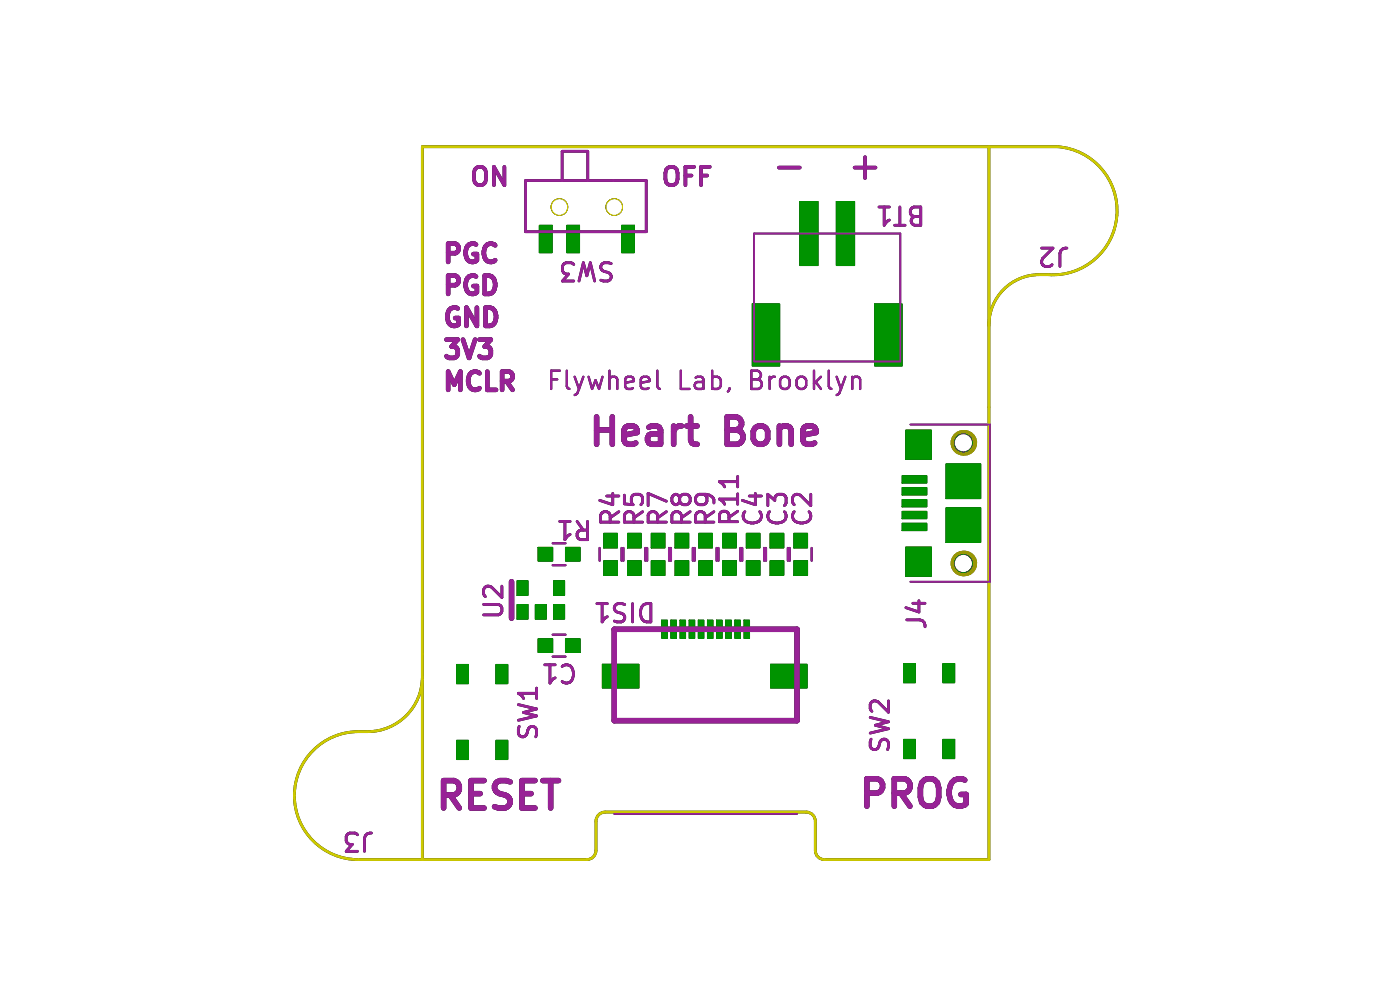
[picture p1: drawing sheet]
<svg xmlns="http://www.w3.org/2000/svg" width="297mm" height="210mm" viewBox="0 0 297 210" stroke-linecap="round" stroke-linejoin="round" font-family="sans-serif">
<path d="M100.7 36a1.3 1.3 0 0 1 1.5-.6 1.3 1.3 0 0 1 .9 1.3v1.3a1.29 1.29 0 0 1-1.3 1.3 1.29 1.29 0 0 1-1.3-1.3v-1.3zM107 35.4v3.9l-2.2-3.9v3.9M141.3 36a1.3 1.3 0 0 1 1.5-.6 1.3 1.3 0 0 1 .9 1.3v1.3a1.29 1.29 0 0 1-1.2 1.3 1.29 1.29 0 0 1-1.3-1.3v-1.3zM145.4 37.2h1.3M147.3 35.4h-1.9v3.9M148.7 37.2h1.3M150.6 35.4h-1.9v3.9M165.2 35.6h4.5M181.3 35.6h4.4M183.5 33.3v4.5" fill="none" stroke="#000" stroke-width=".78"/>
<g fill="none" stroke="#000" stroke-width=".97">
<path d="M95.1 53.7h1.5a1.05 1.05 0 0 0 .7-1 1.05 1.05 0 0 0-.7-1h-1.5v3.9M101 51.9a1.49 1.49 0 0 0-1.6 0 1.49 1.49 0 0 0-.6 1.4 1.64 1.64 0 0 0 .4 1.8 1.64 1.64 0 0 0 1.8 .3l.2-.2v-1.3h-.8M101 58.7a1.49 1.49 0 0 0-1.6 0 1.49 1.49 0 0 0-.6 1.4 1.64 1.64 0 0 0 .4 1.8 1.64 1.64 0 0 0 1.8 .3l.2-.2v-1.3h-.8M102.8 58.5h1a2.12 2.12 0 0 1 .9 3.3l-.4 .4-.5 .1h-1zM105 52.1a1.45 1.45 0 0 0-1.6-.3 1.45 1.45 0 0 0-.8 1.5 1.64 1.64 0 0 0 .5 1.8 1.64 1.64 0 0 0 1.8 .3l.1-.2M94.7 72h2.4l-1.3 1.5a1.05 1.05 0 0 1 1.3 .8v.9l-.4 .5-.3 .2h-1.1l-.6-.4M95.1 60.5h1.5a1.05 1.05 0 0 0 .7-1 1.05 1.05 0 0 0-.7-1h-1.5v3.8M97.1 65.4a1.49 1.49 0 0 0-1.6 .1 1.49 1.49 0 0 0-.6 1.4 1.64 1.64 0 0 0 .4 1.8 1.64 1.64 0 0 0 1.8 .2l.2-.1v-1.3h-.7M98.2 72l1.3 3.9 1.3-3.9M101.2 65.3v3.8l-2.2-3.8v3.8M101.7 72h2.4l-1.3 1.5a1.05 1.05 0 0 1 1.3 .8v.9l-.3 .5-.4 .2h-1.1l-.6-.4M101.7 79.2a1.45 1.45 0 0 0-1.6-.2 1.45 1.45 0 0 0-.8 1.5 1.64 1.64 0 0 0 .5 1.7 1.64 1.64 0 0 0 1.7 .3l.2-.2"/>
<path d="M103 65.3h.9a2.12 2.12 0 0 1 1 3.3l-.4 .3-.6 .2h-.9zM103.4 78.8v3.9h1.8M95.1 82.7v-3.9l1.3 2.8 1.3-2.8v3.9M106.5 80.9h1.5a1.05 1.05 0 0 0 .8-1.1 1.05 1.05 0 0 0-.8-1h-1.5v3.9M107.4 80.9l1.3 1.8"/>
</g>
<g fill="none" stroke="#000" stroke-width=".58">
<path d="M209.8 31.1v151.2h-34.9a1.94 1.94 0 0 1-1.9-1.9v-6.2a1.94 1.94 0 0 0-2-1.9h-42.6a1.94 1.94 0 0 0-2 1.9v6.2a1.94 1.94 0 0 1-1.9 1.9h-48.5a13.6 13.6 0 0 1-13.5-13.5 13.6 13.6 0 0 1 13.5-13.6 12.1 12.1 0 0 0 12.4-6.5 11.6 11.6 0 0 0 1.2-5.1v-112.5h134.7a13.6 13.6 0 0 1 12.6 14.6 13.6 13.6 0 0 1-14.5 12.6 11.2 11.2 0 0 0-10.7 4.5 10.6 10.6 0 0 0-1.9 6.1M186.5 43.9h2.2M187.6 43.9v3.9l.7-.9 .4-.2M189.8 47.8h2.2M190.9 43.9v3.9M193.3 44.3l.6-.4h1.4v3.9h-1.3a.94 .94 0 0 1-.7-.9 .94 .94 0 0 1 .7-1 1.02 1.02 0 0 1-.8-.6 1.02 1.02 0 0 1 .1-1zM194 45.9h1.3M221 52.6h2.4l-2.2 2.2a1.05 1.05 0 0 0 .5 1.7h.9l.6-.4M226.3 52.6a1.25 1.25 0 0 0-1.4 1.1v2.8M118.7 110.6h2.2M119.8 110.6v3.9l.4-.6 .7-.5M122.4 110.6l1.3 1.8"/>
<path d="M124.6 110.6v3.9h-1.4a1.05 1.05 0 0 1-.8-1 1.05 1.05 0 0 1 .8-1.1h1.4M128.7 105.2h2.6M129.4 110.8v-1.5a1.05 1.05 0 0 0-1-.8 1.05 1.05 0 0 0-1 .8v1.5h3.9M130 104.7v2.4l-2.8-1M131.3 108.5l-1.9 1.3M132.5 105v1.9l1.8 .2-.4-.6v-.9l.2-.4 .6-.4h.9l.4 .2 .3 .6v.9l-.3 .6M134.5 110.8v-1.5a1.05 1.05 0 0 0-1-.8 1.05 1.05 0 0 0-1 .8v1.5h3.8M136.3 108.5l-1.8 1.3M139.5 110.8v-1.5a1.05 1.05 0 0 0-1-.8 1.05 1.05 0 0 0-1 .8v1.5h3.9M141.4 108.5l-1.9 1.3M141.4 106.3l-3.9-1.6v2.6M144.2 105.6a.84 .84 0 0 0-.8-.8 .84 .84 0 0 0-.9 .8v.7a.84 .84 0 0 0 .9 .8 .84 .84 0 0 0 .8-.8"/>
<path d="M144.2 105.6l.2-.4 .5-.4h.8l.5 .4 .2 .4v.7l-.2 .4-.5 .4h-.8l-.3-.2-.4-.6M144.2 105.6v.7M144.6 110.8v-1.5a1.05 1.05 0 0 0-1.1-.8 1.05 1.05 0 0 0-1 .8v1.5h3.9M146.4 108.5l-1.8 1.3M149.2 104.8l.6 .4 .2 .4v.7l-.2 .4-.6 .4h-.9l-.5-.4-.2-.4v-.7l.3-.6a2.57 2.57 0 0 1 3.6 1v.7M149.6 110.8v-1.5a1.05 1.05 0 0 0-1-.8 1.05 1.05 0 0 0-1 .8v1.5h3.9M151.5 108.5l-1.9 1.3M154.6 110.7v-1.5a1.05 1.05 0 0 0-1-.8 1.05 1.05 0 0 0-1 .8v1.5h3.9M156.5 108.5l-1.9 1.2M156.5 101.1v2.2M156.5 104.8v2.2M156.5 105.9h-3.9l.9 .7 .2 .4"/>
<path d="M156.5 102.2h-3.9l.9 .7 .2 .4M158 108.5a1.45 1.45 0 0 0-.2 1.7 1.45 1.45 0 0 0 1.5 .7 1.64 1.64 0 0 0 1.8-.4 1.64 1.64 0 0 0 .2-1.8l-.1-.2M158.9 105.2h2.6M160.2 104.7v2.4l-2.7-1M162.9 107.3v-2.5l1.5 1.3a1.05 1.05 0 0 1 .7-1.3h.9l.6 .4 .2 .4v1.1l-.4 .6M163.3 108.5a1.45 1.45 0 0 0-.2 1.7 1.45 1.45 0 0 0 1.5 .7 1.64 1.64 0 0 0 1.7-.4 1.64 1.64 0 0 0 .3-1.8l-.2-.2M168.5 108.5a1.45 1.45 0 0 0-.2 1.7 1.45 1.45 0 0 0 1.5 .7 1.64 1.64 0 0 0 1.7-.4 1.64 1.64 0 0 0 .3-1.8l-.2-.2M172 104.8v2.5l-2.2-2.3a1.05 1.05 0 0 0-1.7 .6v.9l.4 .6M102.6 128.2h3.1l.6 .4 .2 .4v.7l-.2 .4-.6 .3h-3.1M106.5 124.3v2.4l-2.2-2.2a1.05 1.05 0 0 0-1.7 .6v.9l.4 .6M126.6 128h2.2M127.7 128v3.9l.4-.5 .7-.6"/>
<path d="M132.5 128.2l-.5-.2h-.9a.94 .94 0 0 0-.8 1 .94 .94 0 0 0 .8 .9 1.42 1.42 0 0 1 1.4 .9 .99 .99 0 0 1-.7 1.1h-.9l-.6-.2M134.2 128v3.9M136.6 128.2l.6-.2h.9v3.9h-.9a2.12 2.12 0 0 1-1-3.3zM89.6 144v38.3M110 149.5l3.8 .9-2.7 .7 2.7 .8-3.8 .9M110.1 154.1l-.1 .5v1a.94 .94 0 0 0 .9 .7 .94 .94 0 0 0 .9-.7 1.42 1.42 0 0 1 .9-1.5 .99 .99 0 0 1 1.1 .7v.9l-.1 .6M113.8 146v2.2M113.8 147.1h-3.8l.9 .7 .2 .4M115.6 141h2.2M116.7 141v3.9l.7-.9 .4-.2M119.3 141.4a1.45 1.45 0 0 1 1.6-.2 1.45 1.45 0 0 1 .8 1.5 1.64 1.64 0 0 1-.5 1.7 1.64 1.64 0 0 1-1.8 .3l-.1-.2M184.6 152.2l3.9 .9-2.8 .7 2.8 .8-3.9 .9"/>
<path d="M184.8 156.8l-.2 .6v.9a.94 .94 0 0 0 .9 .7 .94 .94 0 0 0 1-.7 1.42 1.42 0 0 1 .9-1.5 .99 .99 0 0 1 1.1 .7v1l-.2 .5M188.5 148.7v2.4l-2.2-2.2a1.05 1.05 0 0 0-1.7 .5v.9l.4 .6M75.8 177.1l-.5-.4h-1.1l-.4 .2-.4 .6v.9a1.05 1.05 0 0 0 1.3 .7l-1.3 1.5h2.4M78.8 176.7a1.25 1.25 0 0 0-1.5 1.1v2.8"/>
</g>
<g fill="none" stroke="#000" stroke-width="1.2">
<path d="M126.6 88.4v5.8M126.6 91.2h3.3M129.9 88.4v5.8M132.4 92.3l2.8-.6v-.5l-.3-.6-.6-.2h-1.1l-.5 .2-.3 .6v2.2l.3 .6 .5 .2h1.1l.6-.2M137.7 90.6l.5-.2h1.1l.6 .2 .2 .6v3M140.1 91.7l-.5 .3h-1.4a1.14 1.14 0 0 0-.9 1.1 1.14 1.14 0 0 0 .9 1.1h1.4l.5-.2M142.9 90.4v3.8M144.6 90.4a1.48 1.48 0 0 0-1.7 1.1M145.7 90.4h2.2M146.5 88.4v5l.3 .6 .5 .2h.6M154.3 91.2h1.9M154.3 88.4h1.9a1.41 1.41 0 0 1 1.1 1.4 1.41 1.41 0 0 1-1.1 1.4 1.55 1.55 0 0 1 1.4 1.4 1.55 1.55 0 0 1-1.1 1.6h-2.2z"/>
<path d="M160.4 90.6a1.58 1.58 0 0 1 2.5 .9v1.6a1.58 1.58 0 0 1-1.6 1.2 1.58 1.58 0 0 1-1.5-1.2v-1.6zM165.3 90.9a1.44 1.44 0 0 1 2.5 .3v3M165.3 90.4v3.8M170.3 92.3l2.8-.6v-.5l-.3-.6-.5-.2h-1.1l-.6 .2-.3 .6v2.2l.3 .6 .6 .2h1.1l.5-.2M108.5 123.4v7.7M130.3 133.5h38.8v19.4h-38.8zM94.1 168.6h2.2a1.58 1.58 0 0 0 1.2-1.5 1.58 1.58 0 0 0-1.2-1.5h-2.2v5.8M95.5 168.6l1.9 2.8M99.9 168.4h2M102.7 165.6h-2.8v5.8h2.8M108.2 165.9l-.8-.3h-1.4a1.41 1.41 0 0 0-1.1 1.4 1.41 1.41 0 0 0 1.1 1.4 2.13 2.13 0 0 1 2.2 1.3 1.48 1.48 0 0 1-1.1 1.7h-1.4l-.8-.3M110.7 168.4h2"/>
<path d="M113.5 165.6h-2.8v5.8h2.8M115.2 165.6h3.3M116.8 165.6v5.8M183.9 168.2h2.2a1.58 1.58 0 0 0 1.2-1.5 1.58 1.58 0 0 0-1.2-1.5h-2.2v5.8M189.7 168.2h2.2a1.58 1.58 0 0 0 1.2-1.5 1.58 1.58 0 0 0-1.2-1.5h-2.2v5.8M191.1 168.2l1.9 2.8M195.5 166a1.95 1.95 0 0 1 2.3-.8 1.95 1.95 0 0 1 1.3 1.9v2a1.94 1.94 0 0 1-1.9 2 1.94 1.94 0 0 1-1.9-2v-2zM204.7 165.5a2.08 2.08 0 0 0-3.1 1.1 3.7 3.7 0 0 0 .9 4.1 2.04 2.04 0 0 0 2.5-.2v-2h-1.2"/>
</g>
<g fill="none" stroke="#000" stroke-width=".48">
<path d="M118.8 78.6h-1.9v3.9M120.2 78.6v3.4l.2 .3 .4 .2M121.9 79.9l.9 2.6M123.8 79.9l-1 2.6M124.9 79.9l.7 2.6 .7-1.8 .8 1.8 .7-2.6M129.3 78.6v3.9M139.5 78.6v3.4l.1 .3 .4 .2M144.4 78.6v3.9h1.9M151.1 78.6v3.9M159.4 78.6h1.3a.94 .94 0 0 1 .7 1 .94 .94 0 0 1-.7 .9 1.03 1.03 0 0 1 .9 .9 1.03 1.03 0 0 1-.7 1.1h-1.5zM163.3 79.9v2.6M164.4 79.9a.99 .99 0 0 0-1.1 .8"/>
<path d="M172.7 78.6v3.9M174.2 79.9l-1.5 1.5M175.8 78.6v3.4l.2 .3 .4 .2M177.5 79.9l.9 2.6M179.3 79.9l-.9 2.6M180.8 79.9v2.6M116.9 80.5h1.3M122.8 82.5l-.3 .9-.6 .4M129.3 80.3a.96 .96 0 0 1 1.7 .2v2M132.6 81.2l1.9-.4-.2-.7-.4-.2h-.7l-.4 .2-.2 .4v1.5l.2 .3 .4 .2h.7l.4-.2M135.9 81.2l1.9-.4-.2-.7-.4-.2h-.7l-.4 .2-.2 .4v1.5l.2 .3 .4 .2h.7l.4-.2M147.6 80.1l.3-.2h.8l.4 .2 .1 .4v2"/>
<path d="M149.2 80.8l-.3 .2h-1a.76 .76 0 0 0-.5 .8 .76 .76 0 0 0 .5 .7h1l.3-.2M151.1 80.1l.4-.2h.7l.5 .4 .2 .4v1.1l-.3 .5-.4 .2h-.7l-.4-.2M154.8 82.3l-.4 .8M159.4 80.5h1.3M165.7 80.3a1.05 1.05 0 0 1 1-.4 1.05 1.05 0 0 1 .8 .8v1.1a1.05 1.05 0 0 1-1 .7 1.05 1.05 0 0 1-1-.7v-1.1zM169.2 80.3a1.05 1.05 0 0 1 1-.4 1.05 1.05 0 0 1 .8 .8v1.1a1.05 1.05 0 0 1-1 .7 1.05 1.05 0 0 1-1-.7v-1.1zM173.1 81l1.1 1.5M178.4 82.5l-.4 .9-.5 .4M180.8 80.3a.96 .96 0 0 1 1.7 .2v2"/>
</g>
<g fill="#000" stroke="#000" stroke-width=".21">
<path d="M169.7 42.8h3.8v13.5h-3.8z" fill-rule="evenodd"/>
<path d="M177.4 42.8h3.9v13.5h-3.9z" fill-rule="evenodd"/>
<path d="M159.6 64.5h5.8v13.2h-5.8z" fill-rule="evenodd"/>
<path d="M185.6 64.5h5.8v13.2h-5.8z" fill-rule="evenodd"/>
<path d="M114.1 116.1h3.2v2.9h-3.2z" fill-rule="evenodd"/>
<path d="M120 116.1h3.1v2.9h-3.1z" fill-rule="evenodd"/>
<path d="M128.1 113.1h2.9v3.1h-2.9z" fill-rule="evenodd"/>
<path d="M133.1 113.1h2.9v3.1h-2.9z" fill-rule="evenodd"/>
<path d="M138.2 113.1h2.9v3.1h-2.9z" fill-rule="evenodd"/>
<path d="M143.2 113.1h2.9v3.1h-2.9z" fill-rule="evenodd"/>
<path d="M148.2 113.1h3v3.1h-3z" fill-rule="evenodd"/>
<path d="M153.3 118.9h2.9v3.1h-2.9z" fill-rule="evenodd"/>
<path d="M153.3 113.1h2.9v3.1h-2.9z" fill-rule="evenodd"/>
<path d="M158.3 113.1h2.9v3.1h-2.9z" fill-rule="evenodd"/>
<path d="M163.4 113.1h2.9v3.1h-2.9z" fill-rule="evenodd"/>
<path d="M168.4 113.1h2.9v3.1h-2.9z" fill-rule="evenodd"/>
<path d="M109.7 128.2h2.3v3.1h-2.3z" fill-rule="evenodd"/>
<path d="M109.7 123.2h2.3v3.1h-2.3z" fill-rule="evenodd"/>
<path d="M113.6 128.2h2.3v3.1h-2.3z" fill-rule="evenodd"/>
<path d="M114.1 135.5h3.2v2.9h-3.2z" fill-rule="evenodd"/>
<path d="M117.4 128.2h2.4v3.1h-2.4z" fill-rule="evenodd"/>
<path d="M117.4 123.2h2.4v3.1h-2.4z" fill-rule="evenodd"/>
<path d="M120 135.5h3.1v2.9h-3.1z" fill-rule="evenodd"/>
<path d="M128.1 118.9h2.9v3.1h-2.9z" fill-rule="evenodd"/>
<path d="M133.1 118.9h2.9v3.1h-2.9z" fill-rule="evenodd"/>
<path d="M138.2 118.9h2.9v3.1h-2.9z" fill-rule="evenodd"/>
<path d="M140.4 131.5h1.2v3.9h-1.2z" fill-rule="evenodd"/>
<path d="M142.3 131.5h1.2v3.9h-1.2z" fill-rule="evenodd"/>
<path d="M143.2 118.9h2.9v3.1h-2.9z" fill-rule="evenodd"/>
<path d="M144.3 131.5h1.1v3.9h-1.1z" fill-rule="evenodd"/>
<path d="M146.2 131.5h1.2v3.9h-1.2z" fill-rule="evenodd"/>
<path d="M148.1 131.5h1.2v3.9h-1.2z" fill-rule="evenodd"/>
<path d="M148.2 118.9h3v3.1h-3z" fill-rule="evenodd"/>
<path d="M150.1 131.5h1.1v3.9h-1.1z" fill-rule="evenodd"/>
<path d="M152 131.5h1.2v3.9h-1.2z" fill-rule="evenodd"/>
<path d="M154 131.5h1.1v3.9h-1.1z" fill-rule="evenodd"/>
<path d="M155.9 131.5h1.2v3.9h-1.2z" fill-rule="evenodd"/>
<path d="M157.8 131.5h1.2v3.9h-1.2z" fill-rule="evenodd"/>
<path d="M158.3 118.9h2.9v3.1h-2.9z" fill-rule="evenodd"/>
<path d="M163.4 118.9h2.9v3.1h-2.9z" fill-rule="evenodd"/>
<path d="M168.4 118.9h2.9v3.1h-2.9z" fill-rule="evenodd"/>
<path d="M96.9 141h2.5v4h-2.5z" fill-rule="evenodd"/>
<path d="M105.2 141h2.5v4h-2.5z" fill-rule="evenodd"/>
<path d="M127.8 140.9h7.7v5.1h-7.7z" fill-rule="evenodd"/>
<path d="M163.5 140.9h7.7v5.1h-7.7z" fill-rule="evenodd"/>
<path d="M191.7 140.8h2.5v4h-2.5z" fill-rule="evenodd"/>
<path d="M191.7 156.8h2.5v4.1h-2.5z" fill-rule="evenodd"/>
<path d="M200 140.8h2.5v4h-2.5z" fill-rule="evenodd"/>
<path d="M200 156.8h2.5v4.1h-2.5z" fill-rule="evenodd"/>
<path d="M96.9 157h2.5v4.1h-2.5z" fill-rule="evenodd"/>
<path d="M105.2 157h2.5v4.1h-2.5z" fill-rule="evenodd"/>
</g>
<path d="M160 49.5h31v27.2h-31zM130.3 172.7h38.8" fill="none" stroke="#000" stroke-width=".39"/>
<g fill="none" stroke="#000" stroke-width=".47">
<path d="M117.3 119.9h2.7M117.3 115.2h2.7M127.2 116.2v2.7M131.9 116.2v2.7M132.2 116.2v2.7M136.9 116.2v2.7M137.3 116.2v2.7M141.9 116.2v2.7M142.3 116.2v2.7M147 116.2v2.7M147.4 116.2v2.7M152 116.2v2.7"/>
<path d="M152.4 116.2v2.7M157.1 116.2v2.7M157.5 116.2v2.7M162.1 116.2v2.7M162.5 116.2v2.7M167.1 116.2v2.7M167.5 116.2v2.7M172.2 116.2v2.7M117.3 134.6h2.7M117.3 139.3h2.7"/>
</g>
<circle cx="204.4" cy="119.5" r="2.71" fill="#000"/>
<circle cx="204.4" cy="119.5" r="1.94" fill="#fff" stroke="#000" stroke-width=".21"/>
<g fill="#000" stroke="#000" stroke-width=".21">
<path d="M192.2 91.2h5.4v6.2h-5.4z" fill-rule="evenodd"/>
<path d="M191.4 111h5.2v1.5h-5.2z" fill-rule="evenodd"/>
<path d="M191.4 108.5h5.2v1.5h-5.2z" fill-rule="evenodd"/>
<path d="M191.4 100.9h5.2v1.6h-5.2z" fill-rule="evenodd"/>
<path d="M191.4 103.4h5.2v1.6h-5.2z" fill-rule="evenodd"/>
<path d="M191.4 106h5.2v1.5h-5.2z" fill-rule="evenodd"/>
<path d="M200.7 98.4h7.4v7.4h-7.4z" fill-rule="evenodd"/>
<path d="M200.7 107.7h7.4v7.4h-7.4z" fill-rule="evenodd"/>
<path d="M192.2 116h5.4v6.2h-5.4z" fill-rule="evenodd"/>
</g>
<circle cx="204.4" cy="93.9" r="2.71" fill="#000"/>
<circle cx="204.4" cy="93.9" r="1.94" fill="#fff" stroke="#000" stroke-width=".21"/>
<path d="M192.4 131.5h2.7a1.25 1.25 0 0 1 1.1 1.5M193.7 128h2.5M194.9 127.4v2.4l-2.7-.9" fill="none" stroke="#000" stroke-width=".58"/>
<path d="M193.1 90.1h16.9v33.3h-16.9" fill="none" stroke="#000" stroke-width=".39"/>
<circle cx="118.7" cy="43.9" r="1.75" fill="#000" stroke="#000" stroke-width=".21"/>
<circle cx="118.7" cy="43.9" r="1.75" fill="#fff" stroke="#000" stroke-width=".21"/>
<g fill="#000" stroke="#000" stroke-width=".21">
<path d="M114.4 47.8h2.7v5.8h-2.7z" fill-rule="evenodd"/>
<path d="M120.2 47.8h2.7v5.8h-2.7z" fill-rule="evenodd"/>
<path d="M131.9 47.8h2.7v5.8h-2.7z" fill-rule="evenodd"/>
<circle cx="130.3" cy="43.9" r="1.75"/>
</g>
<circle cx="130.3" cy="43.9" r="1.75" fill="#fff" stroke="#000" stroke-width=".21"/>
<path d="M111.5 38.3h25.6v10.9h-25.6zM119.3 38.3v-6.2h5.4v6.2M121.7 56.1l-.5-.4h-1.1l-.4 .2-.4 .6v.9a1.05 1.05 0 0 0 1.3 .7l-1.3 1.5h2.4M122.8 59.6l1-3.9 .7 2.8 .7-2.8 1 3.9M129.7 55.9l-.6-.2h-.9a.94 .94 0 0 0-.8 1 .94 .94 0 0 0 .8 .9 1.42 1.42 0 0 1 1.5 .9 .99 .99 0 0 1-.8 1.1h-.9l-.6-.2" fill="none" stroke="#000" stroke-width=".58"/>
<path d="M100.7 36a1.3 1.3 0 0 1 1.5-.6 1.3 1.3 0 0 1 .9 1.3v1.3a1.29 1.29 0 0 1-1.3 1.3 1.29 1.29 0 0 1-1.3-1.3v-1.3zM107 35.4v3.9l-2.2-3.9v3.9M141.3 36a1.3 1.3 0 0 1 1.5-.6 1.3 1.3 0 0 1 .9 1.3v1.3a1.29 1.29 0 0 1-1.2 1.3 1.29 1.29 0 0 1-1.3-1.3v-1.3zM145.4 37.2h1.3M147.3 35.4h-1.9v3.9M148.7 37.2h1.3M150.6 35.4h-1.9v3.9M165.2 35.6h4.5M181.3 35.6h4.4M183.5 33.3v4.5" fill="none" stroke="#982296" stroke-width=".78"/>
<g fill="none" stroke="#982296" stroke-width=".97">
<path d="M95.1 53.7h1.5a1.05 1.05 0 0 0 .7-1 1.05 1.05 0 0 0-.7-1h-1.5v3.9M101 51.9a1.49 1.49 0 0 0-1.6 0 1.49 1.49 0 0 0-.6 1.4 1.64 1.64 0 0 0 .4 1.8 1.64 1.64 0 0 0 1.8 .3l.2-.2v-1.3h-.8M101 58.7a1.49 1.49 0 0 0-1.6 0 1.49 1.49 0 0 0-.6 1.4 1.64 1.64 0 0 0 .4 1.8 1.64 1.64 0 0 0 1.8 .3l.2-.2v-1.3h-.8M102.8 58.5h1a2.12 2.12 0 0 1 .9 3.3l-.4 .4-.5 .1h-1zM105 52.1a1.45 1.45 0 0 0-1.6-.3 1.45 1.45 0 0 0-.8 1.5 1.64 1.64 0 0 0 .5 1.8 1.64 1.64 0 0 0 1.8 .3l.1-.2M94.7 72h2.4l-1.3 1.5a1.05 1.05 0 0 1 1.3 .8v.9l-.4 .5-.3 .2h-1.1l-.6-.4M95.1 60.5h1.5a1.05 1.05 0 0 0 .7-1 1.05 1.05 0 0 0-.7-1h-1.5v3.8M97.1 65.4a1.49 1.49 0 0 0-1.6 .1 1.49 1.49 0 0 0-.6 1.4 1.64 1.64 0 0 0 .4 1.8 1.64 1.64 0 0 0 1.8 .2l.2-.1v-1.3h-.7M98.2 72l1.3 3.9 1.3-3.9M101.2 65.3v3.8l-2.2-3.8v3.8M101.7 72h2.4l-1.3 1.5a1.05 1.05 0 0 1 1.3 .8v.9l-.3 .5-.4 .2h-1.1l-.6-.4M101.7 79.2a1.45 1.45 0 0 0-1.6-.2 1.45 1.45 0 0 0-.8 1.5 1.64 1.64 0 0 0 .5 1.7 1.64 1.64 0 0 0 1.7 .3l.2-.2"/>
<path d="M103 65.3h.9a2.12 2.12 0 0 1 1 3.3l-.4 .3-.6 .2h-.9zM103.4 78.8v3.9h1.8M95.1 82.7v-3.9l1.3 2.8 1.3-2.8v3.9M106.5 80.9h1.5a1.05 1.05 0 0 0 .8-1.1 1.05 1.05 0 0 0-.8-1h-1.5v3.9M107.4 80.9l1.3 1.8"/>
</g>
<path d="M209.8 31.1v151.2h-34.9a1.94 1.94 0 0 1-1.9-1.9v-6.2a1.94 1.94 0 0 0-2-1.9h-42.6a1.94 1.94 0 0 0-2 1.9v6.2a1.94 1.94 0 0 1-1.9 1.9h-48.5a13.6 13.6 0 0 1-13.5-13.5 13.6 13.6 0 0 1 13.5-13.6 12.1 12.1 0 0 0 12.4-6.5 11.6 11.6 0 0 0 1.2-5.1v-112.5h134.7a13.6 13.6 0 0 1 12.6 14.6 13.6 13.6 0 0 1-14.5 12.6 11.2 11.2 0 0 0-10.7 4.5 10.6 10.6 0 0 0-1.9 6.1M89.6 144v38.3" fill="none" stroke="#cdca00" stroke-width=".58"/>
<g fill="none" stroke="#982296" stroke-width="1.2">
<path d="M126.6 88.4v5.8M126.6 91.2h3.3M129.9 88.4v5.8M132.4 92.3l2.8-.6v-.5l-.3-.6-.6-.2h-1.1l-.5 .2-.3 .6v2.2l.3 .6 .5 .2h1.1l.6-.2M137.7 90.6l.5-.2h1.1l.6 .2 .2 .6v3M140.1 91.7l-.5 .3h-1.4a1.14 1.14 0 0 0-.9 1.1 1.14 1.14 0 0 0 .9 1.1h1.4l.5-.2M142.9 90.4v3.8M144.6 90.4a1.48 1.48 0 0 0-1.7 1.1M145.7 90.4h2.2M146.5 88.4v5l.3 .6 .5 .2h.6M154.3 91.2h1.9M154.3 88.4h1.9a1.41 1.41 0 0 1 1.1 1.4 1.41 1.41 0 0 1-1.1 1.4 1.55 1.55 0 0 1 1.4 1.4 1.55 1.55 0 0 1-1.1 1.6h-2.2z"/>
<path d="M160.4 90.6a1.58 1.58 0 0 1 2.5 .9v1.6a1.58 1.58 0 0 1-1.6 1.2 1.58 1.58 0 0 1-1.5-1.2v-1.6zM165.3 90.9a1.44 1.44 0 0 1 2.5 .3v3M165.3 90.4v3.8M170.3 92.3l2.8-.6v-.5l-.3-.6-.5-.2h-1.1l-.6 .2-.3 .6v2.2l.3 .6 .6 .2h1.1l.5-.2M108.5 123.4v7.7M130.3 133.5h38.8v19.4h-38.8zM94.1 168.6h2.2a1.58 1.58 0 0 0 1.2-1.5 1.58 1.58 0 0 0-1.2-1.5h-2.2v5.8M95.5 168.6l1.9 2.8M99.9 168.4h2M102.7 165.6h-2.8v5.8h2.8M108.2 165.9l-.8-.3h-1.4a1.41 1.41 0 0 0-1.1 1.4 1.41 1.41 0 0 0 1.1 1.4 2.13 2.13 0 0 1 2.2 1.3 1.48 1.48 0 0 1-1.1 1.7h-1.4l-.8-.3M110.7 168.4h2"/>
<path d="M113.5 165.6h-2.8v5.8h2.8M115.2 165.6h3.3M116.8 165.6v5.8M183.9 168.2h2.2a1.58 1.58 0 0 0 1.2-1.5 1.58 1.58 0 0 0-1.2-1.5h-2.2v5.8M189.7 168.2h2.2a1.58 1.58 0 0 0 1.2-1.5 1.58 1.58 0 0 0-1.2-1.5h-2.2v5.8M191.1 168.2l1.9 2.8M195.5 166a1.95 1.95 0 0 1 2.3-.8 1.95 1.95 0 0 1 1.3 1.9v2a1.94 1.94 0 0 1-1.9 2 1.94 1.94 0 0 1-1.9-2v-2zM204.7 165.5a2.08 2.08 0 0 0-3.1 1.1 3.7 3.7 0 0 0 .9 4.1 2.04 2.04 0 0 0 2.5-.2v-2h-1.2"/>
</g>
<g fill="none" stroke="#982296" stroke-width=".48">
<path d="M118.8 78.6h-1.9v3.9M120.2 78.6v3.4l.2 .3 .4 .2M121.9 79.9l.9 2.6M123.8 79.9l-1 2.6M124.9 79.9l.7 2.6 .7-1.8 .8 1.8 .7-2.6M129.3 78.6v3.9M139.5 78.6v3.4l.1 .3 .4 .2M144.4 78.6v3.9h1.9M151.1 78.6v3.9M159.4 78.6h1.3a.94 .94 0 0 1 .7 1 .94 .94 0 0 1-.7 .9 1.03 1.03 0 0 1 .9 .9 1.03 1.03 0 0 1-.7 1.1h-1.5zM163.3 79.9v2.6M164.4 79.9a.99 .99 0 0 0-1.1 .8"/>
<path d="M172.7 78.6v3.9M174.2 79.9l-1.5 1.5M175.8 78.6v3.4l.2 .3 .4 .2M177.5 79.9l.9 2.6M179.3 79.9l-.9 2.6M180.8 79.9v2.6M116.9 80.5h1.3M122.8 82.5l-.3 .9-.6 .4M129.3 80.3a.96 .96 0 0 1 1.7 .2v2M132.6 81.2l1.9-.4-.2-.7-.4-.2h-.7l-.4 .2-.2 .4v1.5l.2 .3 .4 .2h.7l.4-.2M135.9 81.2l1.9-.4-.2-.7-.4-.2h-.7l-.4 .2-.2 .4v1.5l.2 .3 .4 .2h.7l.4-.2M147.6 80.1l.3-.2h.8l.4 .2 .1 .4v2"/>
<path d="M149.2 80.8l-.3 .2h-1a.76 .76 0 0 0-.5 .8 .76 .76 0 0 0 .5 .7h1l.3-.2M151.1 80.1l.4-.2h.7l.5 .4 .2 .4v1.1l-.3 .5-.4 .2h-.7l-.4-.2M154.8 82.3l-.4 .8M159.4 80.5h1.3M165.7 80.3a1.05 1.05 0 0 1 1-.4 1.05 1.05 0 0 1 .8 .8v1.1a1.05 1.05 0 0 1-1 .7 1.05 1.05 0 0 1-1-.7v-1.1zM169.2 80.3a1.05 1.05 0 0 1 1-.4 1.05 1.05 0 0 1 .8 .8v1.1a1.05 1.05 0 0 1-1 .7 1.05 1.05 0 0 1-1-.7v-1.1zM173.1 81l1.1 1.5M178.4 82.5l-.4 .9-.5 .4M180.8 80.3a.96 .96 0 0 1 1.7 .2v2"/>
</g>
<g fill="#009300" stroke="#009300" stroke-width=".21">
<path d="M163.5 140.9h7.7v5.1h-7.7z" fill-rule="evenodd"/>
<path d="M127.8 140.9h7.7v5.1h-7.7z" fill-rule="evenodd"/>
<path d="M157.8 131.5h1.2v3.9h-1.2z" fill-rule="evenodd"/>
<path d="M155.9 131.5h1.2v3.9h-1.2z" fill-rule="evenodd"/>
<path d="M154 131.5h1.1v3.9h-1.1z" fill-rule="evenodd"/>
<path d="M152 131.5h1.2v3.9h-1.2z" fill-rule="evenodd"/>
<path d="M150.1 131.5h1.1v3.9h-1.1z" fill-rule="evenodd"/>
<path d="M148.1 131.5h1.2v3.9h-1.2z" fill-rule="evenodd"/>
<path d="M146.2 131.5h1.2v3.9h-1.2z" fill-rule="evenodd"/>
<path d="M144.3 131.5h1.1v3.9h-1.1z" fill-rule="evenodd"/>
<path d="M142.3 131.5h1.2v3.9h-1.2z" fill-rule="evenodd"/>
<path d="M140.4 131.5h1.2v3.9h-1.2z" fill-rule="evenodd"/>
<path d="M114.1 135.5h3.2v2.9h-3.2z" fill-rule="evenodd"/>
<path d="M120 135.5h3.1v2.9h-3.1z" fill-rule="evenodd"/>
<path d="M168.4 113.1h2.9v3.1h-2.9z" fill-rule="evenodd"/>
<path d="M168.4 118.9h2.9v3.1h-2.9z" fill-rule="evenodd"/>
<path d="M163.4 113.1h2.9v3.1h-2.9z" fill-rule="evenodd"/>
<path d="M163.4 118.9h2.9v3.1h-2.9z" fill-rule="evenodd"/>
<path d="M158.3 113.1h2.9v3.1h-2.9z" fill-rule="evenodd"/>
<path d="M158.3 118.9h2.9v3.1h-2.9z" fill-rule="evenodd"/>
<path d="M120 116.1h3.1v2.9h-3.1z" fill-rule="evenodd"/>
<path d="M114.1 116.1h3.2v2.9h-3.2z" fill-rule="evenodd"/>
<path d="M128.1 113.1h2.9v3.1h-2.9z" fill-rule="evenodd"/>
<path d="M128.1 118.9h2.9v3.1h-2.9z" fill-rule="evenodd"/>
<path d="M133.1 113.1h2.9v3.1h-2.9z" fill-rule="evenodd"/>
<path d="M133.1 118.9h2.9v3.1h-2.9z" fill-rule="evenodd"/>
<path d="M138.2 113.1h2.9v3.1h-2.9z" fill-rule="evenodd"/>
<path d="M138.2 118.9h2.9v3.1h-2.9z" fill-rule="evenodd"/>
<path d="M143.2 113.1h2.9v3.1h-2.9z" fill-rule="evenodd"/>
<path d="M143.2 118.9h2.9v3.1h-2.9z" fill-rule="evenodd"/>
<path d="M148.2 113.1h3v3.1h-3z" fill-rule="evenodd"/>
<path d="M148.2 118.9h3v3.1h-3z" fill-rule="evenodd"/>
<path d="M153.3 118.9h2.9v3.1h-2.9z" fill-rule="evenodd"/>
<path d="M153.3 113.1h2.9v3.1h-2.9z" fill-rule="evenodd"/>
<path d="M96.9 157h2.5v4.1h-2.5z" fill-rule="evenodd"/>
<path d="M96.9 141h2.5v4h-2.5z" fill-rule="evenodd"/>
<path d="M105.2 157h2.5v4.1h-2.5z" fill-rule="evenodd"/>
<path d="M105.2 141h2.5v4h-2.5z" fill-rule="evenodd"/>
<path d="M200 140.8h2.5v4h-2.5z" fill-rule="evenodd"/>
<path d="M200 156.8h2.5v4.1h-2.5z" fill-rule="evenodd"/>
<path d="M191.7 140.8h2.5v4h-2.5z" fill-rule="evenodd"/>
<path d="M191.7 156.8h2.5v4.1h-2.5z" fill-rule="evenodd"/>
<path d="M109.7 128.2h2.3v3.1h-2.3z" fill-rule="evenodd"/>
<path d="M113.6 128.2h2.3v3.1h-2.3z" fill-rule="evenodd"/>
<path d="M117.4 128.2h2.4v3.1h-2.4z" fill-rule="evenodd"/>
<path d="M117.4 123.2h2.4v3.1h-2.4z" fill-rule="evenodd"/>
<path d="M109.7 123.2h2.3v3.1h-2.3z" fill-rule="evenodd"/>
<path d="M169.7 42.8h3.8v13.5h-3.8z" fill-rule="evenodd"/>
<path d="M177.4 42.8h3.9v13.5h-3.9z" fill-rule="evenodd"/>
<path d="M159.6 64.5h5.8v13.2h-5.8z" fill-rule="evenodd"/>
<path d="M185.6 64.5h5.8v13.2h-5.8z" fill-rule="evenodd"/>
</g>
<g fill="none" stroke="#982296" stroke-width=".58">
<path d="M186.5 43.9h2.2M187.6 43.9v3.9l.7-.9 .4-.2M189.8 47.8h2.2M190.9 43.9v3.9M193.3 44.3l.6-.4h1.4v3.9h-1.3a.94 .94 0 0 1-.7-.9 .94 .94 0 0 1 .7-1 1.02 1.02 0 0 1-.8-.6 1.02 1.02 0 0 1 .1-1zM194 45.9h1.3M221 52.6h2.4l-2.2 2.2a1.05 1.05 0 0 0 .5 1.7h.9l.6-.4M226.3 52.6a1.25 1.25 0 0 0-1.4 1.1v2.8M118.7 110.6h2.2M119.8 110.6v3.9l.4-.6 .7-.5M122.4 110.6l1.3 1.8M124.6 110.6v3.9h-1.4a1.05 1.05 0 0 1-.8-1 1.05 1.05 0 0 1 .8-1.1h1.4"/>
<path d="M128.7 105.2h2.6M129.4 110.8v-1.5a1.05 1.05 0 0 0-1-.8 1.05 1.05 0 0 0-1 .8v1.5h3.9M130 104.7v2.4l-2.8-1M131.3 108.5l-1.9 1.3M132.5 105v1.9l1.8 .2-.4-.6v-.9l.2-.4 .6-.4h.9l.4 .2 .3 .6v.9l-.3 .6M134.5 110.8v-1.5a1.05 1.05 0 0 0-1-.8 1.05 1.05 0 0 0-1 .8v1.5h3.8M136.3 108.5l-1.8 1.3M139.5 110.8v-1.5a1.05 1.05 0 0 0-1-.8 1.05 1.05 0 0 0-1 .8v1.5h3.9M141.4 108.5l-1.9 1.3M141.4 106.3l-3.9-1.6v2.6M144.2 105.6a.84 .84 0 0 0-.8-.8 .84 .84 0 0 0-.9 .8v.7a.84 .84 0 0 0 .9 .8 .84 .84 0 0 0 .8-.8M144.2 105.6l.2-.4 .5-.4h.8l.5 .4 .2 .4v.7l-.2 .4-.5 .4h-.8l-.3-.2-.4-.6"/>
<path d="M144.2 105.6v.7M144.6 110.8v-1.5a1.05 1.05 0 0 0-1.1-.8 1.05 1.05 0 0 0-1 .8v1.5h3.9M146.4 108.5l-1.8 1.3M149.2 104.8l.6 .4 .2 .4v.7l-.2 .4-.6 .4h-.9l-.5-.4-.2-.4v-.7l.3-.6a2.57 2.57 0 0 1 3.6 1v.7M149.6 110.8v-1.5a1.05 1.05 0 0 0-1-.8 1.05 1.05 0 0 0-1 .8v1.5h3.9M151.5 108.5l-1.9 1.3M154.6 110.7v-1.5a1.05 1.05 0 0 0-1-.8 1.05 1.05 0 0 0-1 .8v1.5h3.9M156.5 108.5l-1.9 1.2M156.5 101.1v2.2M156.5 104.8v2.2M156.5 105.9h-3.9l.9 .7 .2 .4M156.5 102.2h-3.9l.9 .7 .2 .4"/>
<path d="M158 108.5a1.45 1.45 0 0 0-.2 1.7 1.45 1.45 0 0 0 1.5 .7 1.64 1.64 0 0 0 1.8-.4 1.64 1.64 0 0 0 .2-1.8l-.1-.2M158.9 105.2h2.6M160.2 104.7v2.4l-2.7-1M162.9 107.3v-2.5l1.5 1.3a1.05 1.05 0 0 1 .7-1.3h.9l.6 .4 .2 .4v1.1l-.4 .6M163.3 108.5a1.45 1.45 0 0 0-.2 1.7 1.45 1.45 0 0 0 1.5 .7 1.64 1.64 0 0 0 1.7-.4 1.64 1.64 0 0 0 .3-1.8l-.2-.2M168.5 108.5a1.45 1.45 0 0 0-.2 1.7 1.45 1.45 0 0 0 1.5 .7 1.64 1.64 0 0 0 1.7-.4 1.64 1.64 0 0 0 .3-1.8l-.2-.2M172 104.8v2.5l-2.2-2.3a1.05 1.05 0 0 0-1.7 .6v.9l.4 .6M102.6 128.2h3.1l.6 .4 .2 .4v.7l-.2 .4-.6 .3h-3.1M106.5 124.3v2.4l-2.2-2.2a1.05 1.05 0 0 0-1.7 .6v.9l.4 .6M126.6 128h2.2M127.7 128v3.9l.4-.5 .7-.6M132.5 128.2l-.5-.2h-.9a.94 .94 0 0 0-.8 1 .94 .94 0 0 0 .8 .9 1.42 1.42 0 0 1 1.4 .9 .99 .99 0 0 1-.7 1.1h-.9l-.6-.2"/>
<path d="M134.2 128v3.9M136.6 128.2l.6-.2h.9v3.9h-.9a2.12 2.12 0 0 1-1-3.3zM110 149.5l3.8 .9-2.7 .7 2.7 .8-3.8 .9M110.1 154.1l-.1 .5v1a.94 .94 0 0 0 .9 .7 .94 .94 0 0 0 .9-.7 1.42 1.42 0 0 1 .9-1.5 .99 .99 0 0 1 1.1 .7v.9l-.1 .6M113.8 146v2.2M113.8 147.1h-3.8l.9 .7 .2 .4M115.6 141h2.2M116.7 141v3.9l.7-.9 .4-.2M119.3 141.4a1.45 1.45 0 0 1 1.6-.2 1.45 1.45 0 0 1 .8 1.5 1.64 1.64 0 0 1-.5 1.7 1.64 1.64 0 0 1-1.8 .3l-.1-.2M184.6 152.2l3.9 .9-2.8 .7 2.8 .8-3.9 .9M184.8 156.8l-.2 .6v.9a.94 .94 0 0 0 .9 .7 .94 .94 0 0 0 1-.7 1.42 1.42 0 0 1 .9-1.5 .99 .99 0 0 1 1.1 .7v1l-.2 .5M188.5 148.7v2.4l-2.2-2.2a1.05 1.05 0 0 0-1.7 .5v.9l.4 .6"/>
<path d="M75.8 177.1l-.5-.4h-1.1l-.4 .2-.4 .6v.9a1.05 1.05 0 0 0 1.3 .7l-1.3 1.5h2.4M78.8 176.7a1.25 1.25 0 0 0-1.5 1.1v2.8"/>
</g>
<path d="M160 49.5h31v27.2h-31zM130.3 172.7h38.8" fill="none" stroke="#982296" stroke-width=".39"/>
<g fill="none" stroke="#982296" stroke-width=".47">
<path d="M117.3 119.9h2.7M117.3 115.2h2.7M127.2 116.2v2.7M131.9 116.2v2.7M132.2 116.2v2.7M136.9 116.2v2.7M137.3 116.2v2.7M141.9 116.2v2.7M142.3 116.2v2.7M147 116.2v2.7M147.4 116.2v2.7M152 116.2v2.7"/>
<path d="M152.4 116.2v2.7M157.1 116.2v2.7M157.5 116.2v2.7M162.1 116.2v2.7M162.5 116.2v2.7M167.1 116.2v2.7M167.5 116.2v2.7M172.2 116.2v2.7M117.3 134.6h2.7M117.3 139.3h2.7"/>
</g>
<circle cx="204.4" cy="119.5" r="2.71" fill="#969400"/>
<circle cx="204.4" cy="119.5" r="1.94" fill="#fff" stroke="#000" stroke-width=".21"/>
<g fill="#009300" stroke="#009300" stroke-width=".21">
<path d="M200.7 98.4h7.4v7.4h-7.4z" fill-rule="evenodd"/>
<path d="M192.2 91.2h5.4v6.2h-5.4z" fill-rule="evenodd"/>
<path d="M191.4 111h5.2v1.5h-5.2z" fill-rule="evenodd"/>
<path d="M191.4 108.5h5.2v1.5h-5.2z" fill-rule="evenodd"/>
<path d="M191.4 100.9h5.2v1.6h-5.2z" fill-rule="evenodd"/>
<path d="M191.4 103.4h5.2v1.6h-5.2z" fill-rule="evenodd"/>
<path d="M191.4 106h5.2v1.5h-5.2z" fill-rule="evenodd"/>
<path d="M192.2 116h5.4v6.2h-5.4z" fill-rule="evenodd"/>
<path d="M200.7 107.7h7.4v7.4h-7.4z" fill-rule="evenodd"/>
</g>
<circle cx="204.4" cy="93.9" r="2.71" fill="#969400"/>
<circle cx="204.4" cy="93.9" r="1.94" fill="#fff" stroke="#000" stroke-width=".21"/>
<path d="M192.4 131.5h2.7a1.25 1.25 0 0 1 1.1 1.5M193.7 128h2.5M194.9 127.4v2.4l-2.7-.9" fill="none" stroke="#982296" stroke-width=".58"/>
<path d="M193.1 90.1h16.9v33.3h-16.9" fill="none" stroke="#982296" stroke-width=".39"/>
<circle cx="118.7" cy="43.9" r="1.75" fill="#969400" stroke="#969400" stroke-width=".21"/>
<circle cx="118.7" cy="43.9" r="1.75" fill="#fff" stroke="#cdca00" stroke-width=".21"/>
<g fill="#009300" stroke="#009300" stroke-width=".21">
<path d="M114.4 47.8h2.7v5.8h-2.7z" fill-rule="evenodd"/>
<path d="M120.2 47.8h2.7v5.8h-2.7z" fill-rule="evenodd"/>
<path d="M131.9 47.8h2.7v5.8h-2.7z" fill-rule="evenodd"/>
</g>
<circle cx="130.3" cy="43.9" r="1.75" fill="#969400" stroke="#969400" stroke-width=".21"/>
<circle cx="130.3" cy="43.9" r="1.75" fill="#fff" stroke="#cdca00" stroke-width=".21"/>
<path d="M111.5 38.3h25.6v10.9h-25.6zM119.3 38.3v-6.2h5.4v6.2M121.7 56.1l-.5-.4h-1.1l-.4 .2-.4 .6v.9a1.05 1.05 0 0 0 1.3 .7l-1.3 1.5h2.4M122.8 59.6l1-3.9 .7 2.8 .7-2.8 1 3.9M129.7 55.9l-.6-.2h-.9a.94 .94 0 0 0-.8 1 .94 .94 0 0 0 .8 .9 1.42 1.42 0 0 1 1.5 .9 .99 .99 0 0 1-.8 1.1h-.9l-.6-.2" fill="none" stroke="#982296" stroke-width=".58"/>
</svg>
